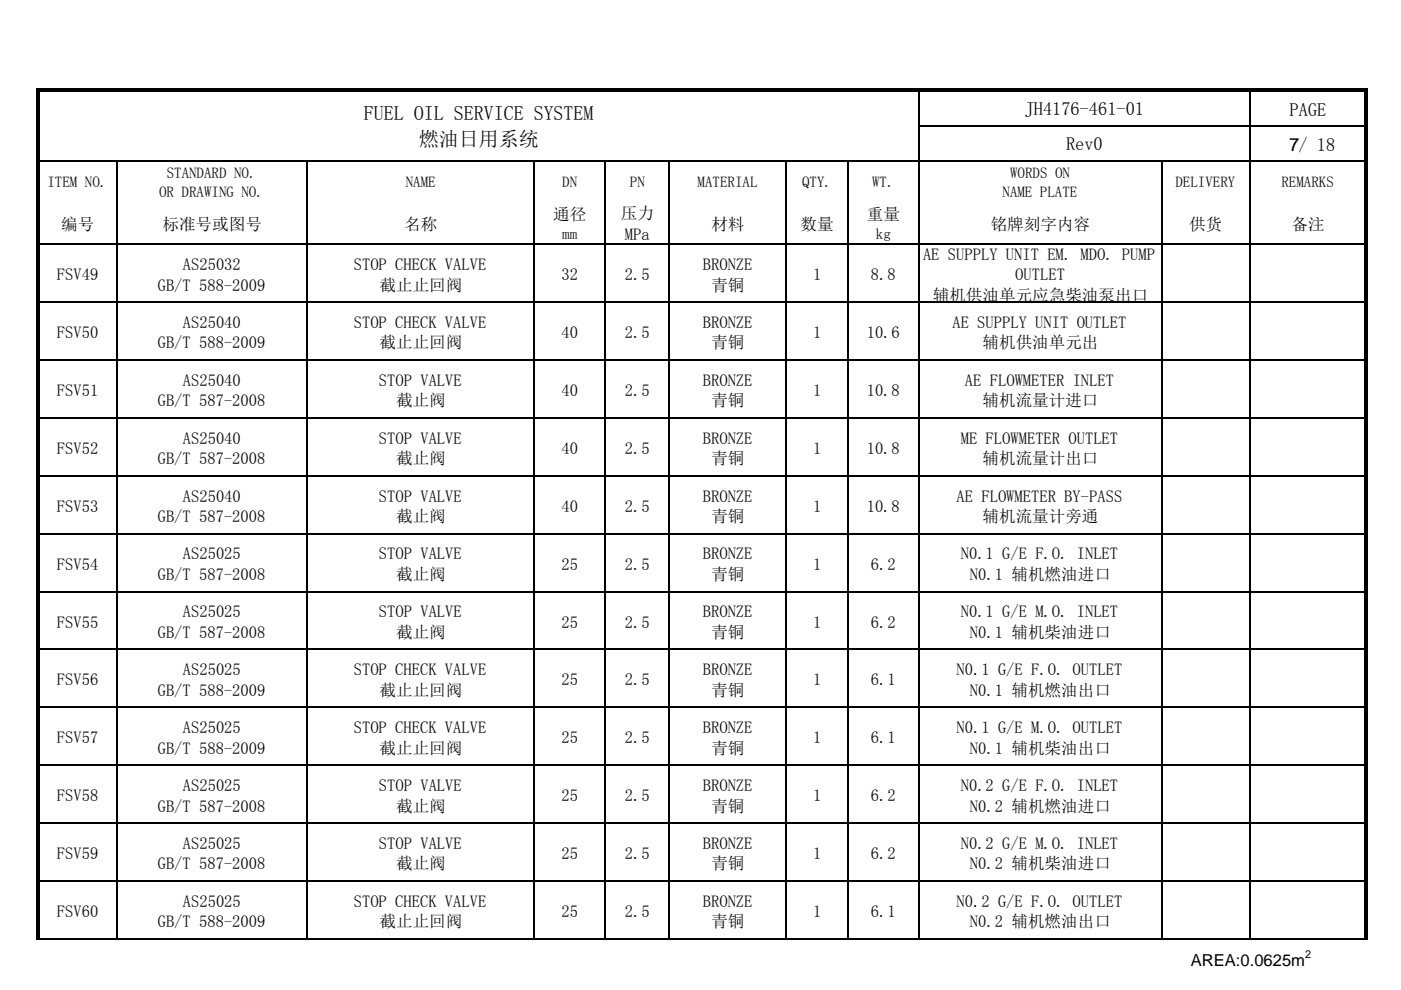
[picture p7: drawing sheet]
<svg xmlns="http://www.w3.org/2000/svg" width="297mm" height="210mm" viewBox="0 0 297 210" stroke-linecap="round" stroke-linejoin="round" font-family="sans-serif">
<defs><g id="words">
<g font-size="4.2">
<text x="77.2" y="25.5">FUEL OIL SERVICE SYSTEM</text>
<text x="88.8" y="31">燃油日用系统</text>
</g>
<g font-size="3.9">
<text x="217.3" y="24.4">JH4176-461-01</text>
<text x="273.4" y="24.6">PAGE</text>
<text x="226" y="31.9">Rev0</text>
<text x="273.3" y="32">7/ 18</text>
</g>
<g font-size="3.5">
<text x="117.3" y="46.7">通径</text>
<text x="131.7" y="46.5">压力</text>
<text x="183.8" y="46.7">重量</text>
<text x="13" y="48.7">编号</text>
<text x="34.5" y="48.7">标准号或图号</text>
<text x="85.7" y="48.7">名称</text>
<text x="132.5" y="50.9">MPa</text>
<text x="150.8" y="48.7">材料</text>
<text x="169.8" y="48.7">数量</text>
<text x="210.1" y="48.7">铭牌刻字内容</text>
<text x="252.1" y="48.7">供货</text>
<text x="273.8" y="48.7">备注</text>
<text x="12.1" y="59.4">FSV49</text>
<text x="38.8" y="57.3">AS25032</text>
<text x="75" y="57.3">STOP CHECK VALVE</text>
<text x="119" y="59.4">32</text>
<text x="132.5" y="59.4">2.5</text>
<text x="149" y="57.3">BRONZE</text>
<text x="172.4" y="59.4">1</text>
<text x="184.7" y="59.4">8.8</text>
<text x="195.7" y="55.1">AE SUPPLY UNIT EM. MDO. PUMP</text>
<text x="215.3" y="59.5">OUTLET</text>
<text x="33.4" y="61.6">GB/T 588-2009</text>
<text x="80.5" y="61.6">截止止回阀</text>
<text x="150.8" y="61.6">青铜</text>
<text x="197.8" y="63.8">辅机供油单元应急柴油泵出口</text>
<text x="12.1" y="71.7">FSV50</text>
<text x="38.8" y="69.6">AS25040</text>
<text x="75" y="69.6">STOP CHECK VALVE</text>
<text x="119" y="71.7">40</text>
<text x="132.5" y="71.7">2.5</text>
<text x="149" y="69.6">BRONZE</text>
<text x="172.4" y="71.7">1</text>
<text x="183.8" y="71.7">10.6</text>
<text x="201.9" y="69.6">AE SUPPLY UNIT OUTLET</text>
<text x="33.4" y="73.9">GB/T 588-2009</text>
<text x="80.5" y="73.9">截止止回阀</text>
<text x="150.8" y="73.9">青铜</text>
<text x="208.3" y="73.9">辅机供油单元出</text>
<text x="12.1" y="84">FSV51</text>
<text x="38.8" y="81.8">AS25040</text>
<text x="80.3" y="81.8">STOP VALVE</text>
<text x="119" y="84">40</text>
<text x="132.5" y="84">2.5</text>
<text x="149" y="81.8">BRONZE</text>
<text x="172.4" y="84">1</text>
<text x="183.8" y="84">10.8</text>
<text x="204.6" y="81.8">AE FLOWMETER INLET</text>
<text x="33.4" y="86.2">GB/T 587-2008</text>
<text x="84" y="86.2">截止阀</text>
<text x="150.8" y="86.2">青铜</text>
<text x="208.3" y="86.2">辅机流量计进口</text>
<text x="38.8" y="94.1">AS25040</text>
<text x="80.3" y="94.1">STOP VALVE</text>
<text x="149" y="94.1">BRONZE</text>
<text x="203.7" y="94.1">ME FLOWMETER OUTLET</text>
<text x="12.1" y="96.3">FSV52</text>
<text x="33.4" y="98.5">GB/T 587-2008</text>
<text x="84" y="98.5">截止阀</text>
<text x="119" y="96.3">40</text>
<text x="132.5" y="96.3">2.5</text>
<text x="150.8" y="98.5">青铜</text>
<text x="172.4" y="96.3">1</text>
<text x="183.8" y="96.3">10.8</text>
<text x="208.3" y="98.5">辅机流量计出口</text>
<text x="38.8" y="106.4">AS25040</text>
<text x="80.3" y="106.4">STOP VALVE</text>
<text x="149" y="106.4">BRONZE</text>
<text x="202.8" y="106.4">AE FLOWMETER BY-PASS</text>
<text x="12.1" y="108.5">FSV53</text>
<text x="33.4" y="110.7">GB/T 587-2008</text>
<text x="84" y="110.7">截止阀</text>
<text x="119" y="108.5">40</text>
<text x="132.5" y="108.5">2.5</text>
<text x="150.8" y="110.7">青铜</text>
<text x="172.4" y="108.5">1</text>
<text x="183.8" y="108.5">10.8</text>
<text x="208.3" y="110.7">辅机流量计旁通</text>
<text x="38.8" y="118.7">AS25025</text>
<text x="80.3" y="118.7">STOP VALVE</text>
<text x="149" y="118.7">BRONZE</text>
<text x="203.7" y="118.7">N0.1 G/E F.O. INLET</text>
<text x="12.1" y="120.8">FSV54</text>
<text x="33.4" y="123">GB/T 587-2008</text>
<text x="84" y="123">截止阀</text>
<text x="119" y="120.8">25</text>
<text x="132.5" y="120.8">2.5</text>
<text x="150.8" y="123">青铜</text>
<text x="172.4" y="120.8">1</text>
<text x="184.7" y="120.8">6.2</text>
<text x="205.6" y="123">N0.1 辅机燃油进口</text>
<text x="38.8" y="130.9">AS25025</text>
<text x="80.3" y="130.9">STOP VALVE</text>
<text x="149" y="130.9">BRONZE</text>
<text x="203.7" y="130.9">N0.1 G/E M.O. INLET</text>
<text x="12.1" y="133.1">FSV55</text>
<text x="33.4" y="135.3">GB/T 587-2008</text>
<text x="84" y="135.3">截止阀</text>
<text x="119" y="133.1">25</text>
<text x="132.5" y="133.1">2.5</text>
<text x="150.8" y="135.3">青铜</text>
<text x="172.4" y="133.1">1</text>
<text x="184.7" y="133.1">6.2</text>
<text x="205.6" y="135.3">N0.1 辅机柴油进口</text>
<text x="38.8" y="143.2">AS25025</text>
<text x="75" y="143.2">STOP CHECK VALVE</text>
<text x="149" y="143.2">BRONZE</text>
<text x="202.8" y="143.2">N0.1 G/E F.O. OUTLET</text>
<text x="12.1" y="145.4">FSV56</text>
<text x="33.4" y="147.6">GB/T 588-2009</text>
<text x="80.5" y="147.6">截止止回阀</text>
<text x="119" y="145.4">25</text>
<text x="132.5" y="145.4">2.5</text>
<text x="150.8" y="147.6">青铜</text>
<text x="172.4" y="145.4">1</text>
<text x="184.7" y="145.4">6.1</text>
<text x="205.6" y="147.6">N0.1 辅机燃油出口</text>
<text x="38.8" y="155.5">AS25025</text>
<text x="75" y="155.5">STOP CHECK VALVE</text>
<text x="149" y="155.5">BRONZE</text>
<text x="202.8" y="155.5">N0.1 G/E M.O. OUTLET</text>
<text x="12.1" y="157.7">FSV57</text>
<text x="33.4" y="159.9">GB/T 588-2009</text>
<text x="80.5" y="159.9">截止止回阀</text>
<text x="119" y="157.7">25</text>
<text x="132.5" y="157.7">2.5</text>
<text x="150.8" y="159.9">青铜</text>
<text x="172.4" y="157.7">1</text>
<text x="184.7" y="157.7">6.1</text>
<text x="205.6" y="159.9">N0.1 辅机柴油出口</text>
<text x="38.8" y="167.8">AS25025</text>
<text x="80.3" y="167.8">STOP VALVE</text>
<text x="149" y="167.8">BRONZE</text>
<text x="203.7" y="167.8">N0.2 G/E F.O. INLET</text>
<text x="12.1" y="169.9">FSV58</text>
<text x="33.4" y="172.1">GB/T 587-2008</text>
<text x="84" y="172.1">截止阀</text>
<text x="119" y="169.9">25</text>
<text x="132.5" y="169.9">2.5</text>
<text x="150.8" y="172.1">青铜</text>
<text x="172.4" y="169.9">1</text>
<text x="184.7" y="169.9">6.2</text>
<text x="205.6" y="172.1">N0.2 辅机燃油进口</text>
<text x="12.1" y="182.2">FSV59</text>
<text x="33.4" y="184.4">GB/T 587-2008</text>
<text x="38.8" y="180">AS25025</text>
<text x="80.3" y="180">STOP VALVE</text>
<text x="84" y="184.4">截止阀</text>
<text x="119" y="182.2">25</text>
<text x="132.5" y="182.2">2.5</text>
<text x="149" y="180">BRONZE</text>
<text x="150.8" y="184.4">青铜</text>
<text x="172.4" y="182.2">1</text>
<text x="184.7" y="182.2">6.2</text>
<text x="203.7" y="180">N0.2 G/E M.O. INLET</text>
<text x="205.6" y="184.4">N0.2 辅机柴油进口</text>
<text x="12.1" y="194.5">FSV60</text>
<text x="33.4" y="196.7">GB/T 588-2009</text>
<text x="38.8" y="192.3">AS25025</text>
<text x="75" y="192.3">STOP CHECK VALVE</text>
<text x="80.5" y="196.7">截止止回阀</text>
<text x="119" y="194.5">25</text>
<text x="132.5" y="194.5">2.5</text>
<text x="149" y="192.3">BRONZE</text>
<text x="150.8" y="196.7">青铜</text>
<text x="172.4" y="194.5">1</text>
<text x="184.7" y="194.5">6.1</text>
<text x="202.8" y="192.3">N0.2 G/E F.O. OUTLET</text>
<text x="205.6" y="196.7">N0.2 辅机燃油出口</text>
<text x="252.5" y="204.9">AREA:0.0625m</text>
</g>
<g font-size="3.2">
<text x="10.1" y="39.7">ITEM NO.</text>
<text x="33.7" y="41.7">OR DRAWING NO.</text>
<text x="35.3" y="37.7">STANDARD NO.</text>
<text x="86" y="39.7">NAME</text>
<text x="119.2" y="39.7">DN</text>
<text x="133.6" y="39.7">PN</text>
<text x="147.9" y="39.7">MATERIAL</text>
<text x="170" y="39.7">QTY.</text>
<text x="184.9" y="39.7">WT.</text>
<text x="212.6" y="41.7">NAME PLATE</text>
<text x="214.2" y="37.7">WORDS ON</text>
<text x="249.2" y="39.7">DELIVERY</text>
<text x="271.7" y="39.7">REMARKS</text>
<text x="119.2" y="50.7">mm</text>
<text x="185.7" y="50.7">kg</text>
</g>
<text font-size="2.3" x="276.7" y="203.2">2</text>
</g></defs>
<path d="M7.8 18.8h.7v33.2h-.7zM8.5 18.8h281.5v.7h-281.5zM289.3 19.5h.7v32.5h-.7zM7.8 51.6h.7v147.7h-.7zM289.3 51.6h.7v147.7h-.7z" fill="#000"/>
<g fill="none" stroke="#000" stroke-width=".34">
<path d="M194.8 19.5v179.8M264.9 19.5v179.8M8.5 34.1h280.8M24.8 34.3v165M65.1 34.3v165M113.3 34.3v165M128.3 34.3v165M141.9 34.3v165M166.7 34.3v165M179.8 34.3v165M195 26.6h94.3M246.3 34.3v165"/>
<path d="M8.5 51.8h280.8M8.5 64.1h280.8M8.5 76.4h280.8M8.5 88.6h280.8M8.5 100.9h280.8M8.5 113.2h280.8M8.5 125.5h280.8M8.5 137.8h280.8M8.5 150h280.8M8.5 162.3h280.8M8.5 174.6h280.8M8.5 186.9h280.8"/>
<path d="M8.5 199.1h280.8"/>
</g>
<use href="#words"/>
</svg>
